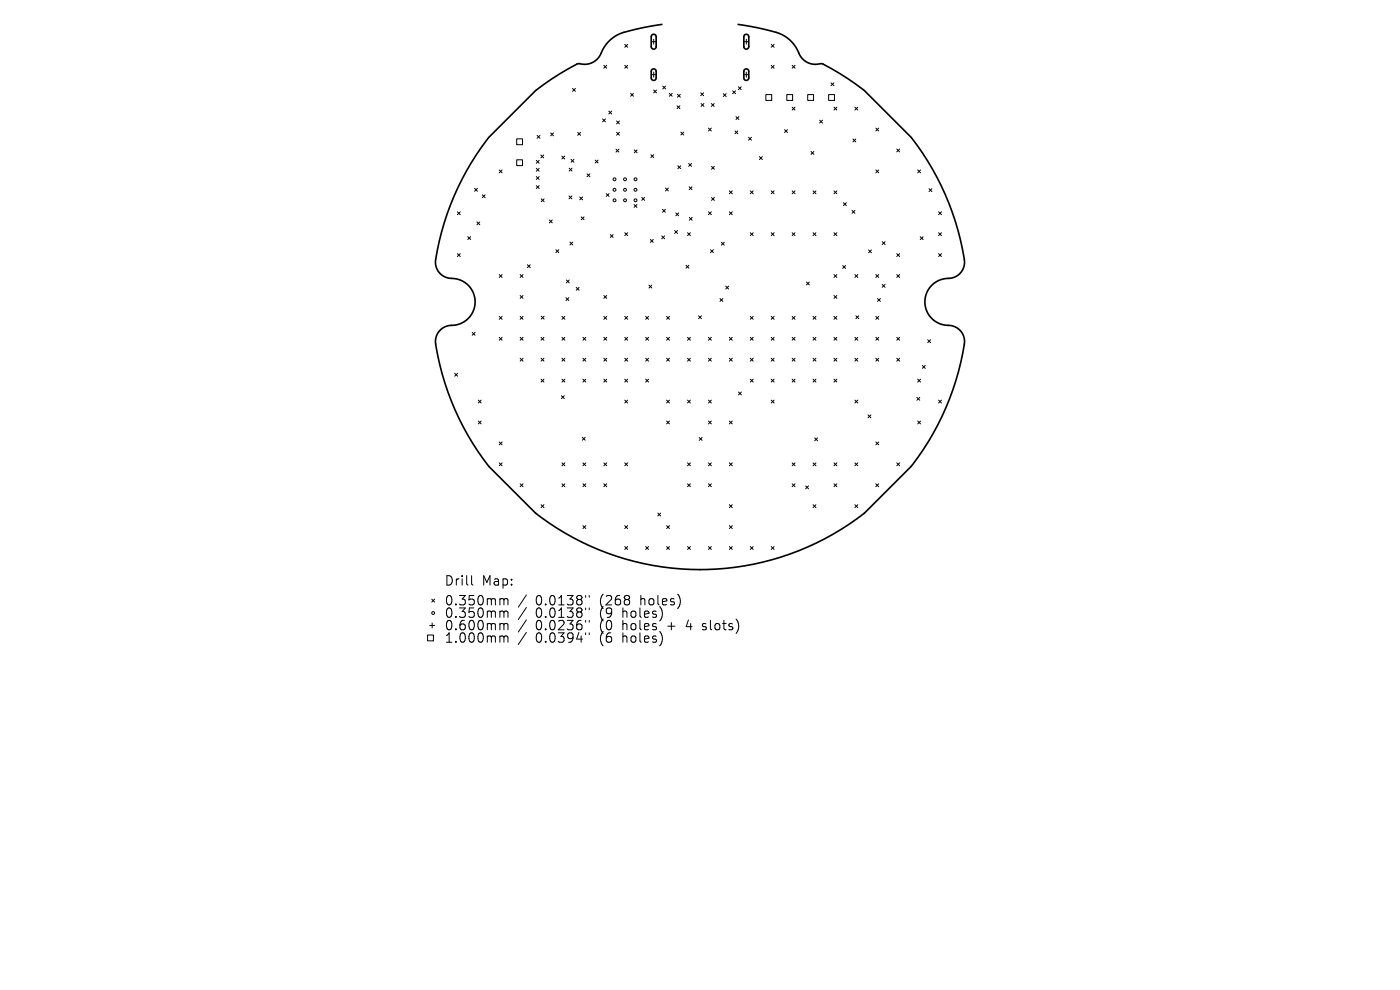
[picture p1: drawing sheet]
<svg xmlns="http://www.w3.org/2000/svg" width="297mm" height="210mm" viewBox="0 0 297 210" stroke-linecap="round" stroke-linejoin="round" font-family="sans-serif">
<defs><g id="words">
<g font-size="2.8">
<text x="94.2" y="124.5">Drill</text>
<text x="102.1" y="124.5">Map:</text>
<text x="94.2" y="128.7">0.350mm</text>
<text x="94.2" y="131.3">0.350mm</text>
<text x="113.4" y="128.7">0.0138&quot;</text>
<text x="113.4" y="131.3">0.0138&quot;</text>
<text x="127.1" y="128.7">(268</text>
<text x="127.1" y="131.3">(9</text>
<text x="131.9" y="131.3">holes)</text>
<text x="135.7" y="128.7">holes)</text>
<text x="94.2" y="133.9">0.600mm</text>
<text x="94.2" y="136.6">1.000mm</text>
<text x="113.4" y="133.9">0.0236&quot;</text>
<text x="113.4" y="136.6">0.0394&quot;</text>
<text x="127.1" y="133.9">(0</text>
<text x="127.1" y="136.6">(6</text>
<text x="131.9" y="133.9">holes</text>
<text x="131.9" y="136.6">holes)</text>
<text x="141.6" y="133.9">+</text>
<text x="145.7" y="133.9">4</text>
<text x="149.2" y="133.9">slots)</text>
</g>
</g></defs>
<path d="M138.3 7.4l.5-.1 .4 .4v2.3l-.4 .4-.4-.1-.2-.3v-2.2zM138.3 14.8l.5-.2 .4 .4v1.6l-.4 .4h-.4l-.2-.4v-1.5zM140.4 5.2a37.8 37.8 0 0 0-9.6 2.3 7.7 7.7 0 0 0-3.5 4.2 4 4 0 0 1-4.6 1.8l-4.1 2.3-5 3.4-9.9 10a56.2 56.2 0 0 0-11.3 26.4 3.6 3.6 0 0 0 4 3.5 5 5 0 0 1 4.4 5.5 5 5 0 0 1-5.5 4.5 3.5 3.5 0 0 0-2.8 4.4 56.8 56.8 0 0 0 11.2 25.4l9.9 10a56.8 56.8 0 0 0 69.8 0l9.9-10a56.2 56.2 0 0 0 11.3-26.4 3.6 3.6 0 0 0-4-3.5 5 5 0 0 1-4.4-5.6 5 5 0 0 1 5.5-4.4 3.5 3.5 0 0 0 2.8-4.4 56.8 56.8 0 0 0-11.2-25.4l-9.9-10a46.9 46.9 0 0 0-9.2-5.7 3.9 3.9 0 0 1-4.9-2.5 7.3 7.3 0 0 0-4.7-4.2l-4-.9-4-.7M158 7.4l.5-.1 .3 .4v2.3l-.4 .4-.4-.1-.2-.3v-2.2zM158 14.8l.5-.2 .3 .4v1.6l-.4 .4h-.4l-.2-.4v-1.5z" fill="none" stroke="#000" stroke-width=".35"/>
<g fill="none" stroke="#000" stroke-width=".21">
<path d="M121.5 18.8l.6 .6M122.1 18.8l-.6 .6M128.1 13.9l.6 .6M128.7 13.9l-.6 .6M132.5 9.4l.7 .6M132.5 13.9l.7 .6M133.2 9.4l-.7 .6M133.2 13.9l-.7 .6M133.8 19.8l.6 .6M134.4 19.8l-.6 .6M138.2 8.8h1M138.2 15.8h1"/>
<path d="M138.7 19.1l.6 .6M138.7 8.3v1.1M138.7 15.3v1.1M139.3 19.1l-.6 .6M140.6 18.3l.6 .6M141.2 18.3l-.6 .6M142 19.8l.6 .6M142.6 19.8l-.6 .6M148.7 19.7l.6 .6M149.3 19.7l-.6 .6M153.4 19.9l.7 .6M154.1 19.9l-.7 .6"/>
<path d="M155.4 19.3l.6 .6M156 19.3l-.6 .6M156.6 18.4l.6 .6M157.2 18.4l-.6 .6M157.8 8.8h1M157.8 15.8h1M158.3 8.3v1.1M158.3 15.3v1.1M163.6 9.4l.6 .6M163.6 13.9l.6 .6M164.2 9.4l-.6 .6M164.2 13.9l-.6 .6"/>
<path d="M168 13.9l.7 .6M168.7 13.9l-.7 .6M176.3 17.6l.6 .6M176.9 17.6l-.6 .6M100.7 40l.6 .6M101.3 40l-.6 .6M105.9 36.1l.6 .6M106.5 36.1l-.6 .6M109.6 29.5h1.2v1.2h-1.2zM109.6 33.9h1.2v1.2h-1.2zM113.8 34l.6 .6M113.8 35.7l.6 .6"/>
<path d="M113.8 37.5l.6 .6M113.8 39.4l.6 .6M113.9 28.7l.7 .6M114.4 35.7l-.6 .6M114.4 34l-.6 .6M114.4 37.5l-.6 .6M114.4 39.4l-.6 .6M114.6 28.7l-.7 .6M114.7 32.9l.6 .6M115.3 32.9l-.6 .6M116.8 28.2l.6 .6M117.4 28.2l-.6 .6"/>
<path d="M119.2 33.1l.6 .6M119.8 33.1l-.6 .6M120.7 35.7l.7 .6M121.1 33.8l.7 .6M121.4 35.7l-.7 .6M121.8 33.8l-.7 .6M122.6 28.1l.6 .6M123.2 28.1l-.6 .6M124.5 36.9l.6 .6M125.1 36.9l-.6 .6M126.3 34l.6 .6M126.9 34l-.6 .6"/>
<path d="M127.8 25.2l.6 .6M128.4 25.2l-.6 .6M129.1 23.6l.7 .6M129.8 23.6l-.7 .6M130.7 31.6l.6 .7M130.8 28.1l.6 .6M130.8 25.7l.6 .6M131.3 31.6l-.6 .7M131.4 28.1l-.6 .6M131.4 25.7l-.6 .6M134.5 31.8l.7 .6M135.2 31.8l-.7 .6"/>
<path d="M138.1 32.8l.6 .6M138.7 32.8l-.6 .6M141.2 39.9l.6 .6M141.8 39.9l-.6 .6M143.6 22.4l.6 .6M143.7 20l.6 .6M143.8 35.2l.6 .6M144.2 22.4l-.6 .6M144.3 20l-.6 .6M144.4 35.2l-.6 .6M144.4 28l.6 .6M145 28l-.6 .6"/>
<path d="M146.1 34.7l.6 .6M146.2 39.6l.6 .6M146.7 34.7l-.6 .6M146.8 39.6l-.6 .6M148.7 22l.6 .6M149.3 22l-.6 .6M150.3 27.2l.6 .6M150.9 27.2l-.6 .6M150.9 22l.6 .6M150.9 35.3l.7 .6M151.5 22l-.6 .6M151.6 35.3l-.7 .6"/>
<path d="M155.9 27.8l.6 .6M156.1 24.7l.6 .7M156.5 27.8l-.6 .6M156.7 24.7l-.6 .7M158.8 29.1l.6 .6M159.4 29.1l-.6 .6M161.1 33.2l.6 .6M161.7 33.2l-.6 .6M162.5 20.1h1.2v1.2h-1.2zM166.4 27.5l.7 .6M166.9 20.1h1.2v1.2h-1.2zM167.1 27.5l-.7 .6"/>
<path d="M168 22.7l.7 .6M168.7 22.7l-.7 .6M171.4 20.1h1.2v1.2h-1.2zM172 32.1l.7 .6M172.7 32.1l-.7 .6M173.9 25.5l.6 .6M174.5 25.5l-.6 .6M175.8 20.1h1.2v1.2h-1.2zM176.9 22.7l.6 .6M177.5 22.7l-.6 .6M180.9 29.5l.7 .6M181.4 22.7l.6 .6"/>
<path d="M181.6 29.5l-.7 .6M182 22.7l-.6 .6M185.8 27.2l.6 .6M185.8 36.1l.6 .6M186.4 27.2l-.6 .6M186.4 36.1l-.6 .6M190.2 31.6l.7 .6M190.9 31.6l-.7 .6M194.7 36.1l.6 .6M195.3 36.1l-.6 .6M97 44.9l.6 .6M97 53.8l.6 .6"/>
<path d="M97.6 44.9l-.6 .6M97.6 53.8l-.6 .6M99.2 50.2l.6 .6M99.8 50.2l-.6 .6M101.2 47.1l.6 .6M101.8 47.1l-.6 .6M102.3 41.3l.6 .6M102.9 41.3l-.6 .6M105.9 58.2l.6 .7M106.5 58.2l-.6 .7M110.3 58.2l.7 .7M111 58.2l-.7 .7"/>
<path d="M111.9 56.2l.6 .6M112.5 56.2l-.6 .6M114.8 42.2l.6 .6M115.4 42.2l-.6 .6M116.5 46.7l.7 .6M117.2 46.7l-.7 .6M117.9 53l.6 .6M118.5 53l-.6 .6M120.1 59.4l.7 .6M120.7 41.6l.6 .6M120.8 59.4l-.7 .6M120.9 51.3l.6 .7"/>
<path d="M121.3 41.6l-.6 .6M121.5 51.3l-.6 .7M123 41.8l.6 .6M123.3 46l.6 .6M123.6 41.8l-.6 .6M123.9 46l-.6 .6M128.6 41.1l.6 .6M129.2 41.1l-.6 .6M129.5 49.8l.6 .6M130.1 49.8l-.6 .6M132.5 49.4l.7 .6M133.2 49.4l-.7 .6"/>
<path d="M134.5 43.4l.6 .6M135.1 43.4l-.6 .6M136.1 41.9l.6 .6M136.7 41.9l-.6 .6M138 50.8l.6 .6M138.6 50.8l-.6 .6M140.4 50l.6 .7M140.6 44.4l.6 .6M141 50l-.6 .7M141.2 44.4l-.6 .6M143.1 48.9l.6 .6M143.4 45.2l.6 .6"/>
<path d="M143.7 48.9l-.6 .6M144 45.2l-.6 .6M145.5 56.3l.7 .6M145.9 49.4l.6 .6M146.2 56.3l-.7 .6M146.2 46.1l.6 .6M146.5 49.4l-.6 .6M146.8 46.1l-.6 .6M150.3 44.9l.6 .6M150.7 53l.6 .6M150.9 44.9l-.6 .6M150.9 41.9l.7 .6"/>
<path d="M151.3 53l-.6 .6M151.6 41.9l-.7 .6M153 51.4l.6 .6M153.6 51.4l-.6 .6M154.7 40.5l.6 .6M154.7 44.9l.6 .6M155.3 44.9l-.6 .6M155.3 40.5l-.6 .6M159.2 49.4l.6 .6M159.2 40.5l.6 .6M159.8 40.5l-.6 .6M159.8 49.4l-.6 .6"/>
<path d="M163.6 40.5l.6 .6M163.6 49.4l.6 .6M164.2 49.4l-.6 .6M164.2 40.5l-.6 .6M168 40.5l.7 .6M168 49.4l.7 .6M168.7 49.4l-.7 .6M168.7 40.5l-.7 .6M171.1 59.8l.6 .6M171.7 59.8l-.6 .6M172.5 40.5l.6 .6M172.5 49.4l.6 .6"/>
<path d="M173.1 40.5l-.6 .6M173.1 49.4l-.6 .6M176.9 58.2l.6 .7M176.9 40.5l.6 .6M176.9 49.4l.6 .6M177.5 40.5l-.6 .6M177.5 58.2l-.6 .7M177.5 49.4l-.6 .6M178.8 56.3l.6 .6M178.9 43l.6 .6M179.4 56.3l-.6 .6M179.5 43l-.6 .6"/>
<path d="M180.8 44.6l.6 .6M181.4 58.2l.6 .7M181.4 44.6l-.6 .6M182 58.2l-.6 .7M184.3 53l.6 .6M184.9 53l-.6 .6M185.8 58.2l.6 .7M186.4 58.2l-.6 .7M187.2 51.3l.6 .6M187.8 51.3l-.6 .6M190.2 53.8l.7 .6M190.2 58.2l.7 .7"/>
<path d="M190.9 53.8l-.7 .6M190.9 58.2l-.7 .7M195.2 50.2l.6 .6M195.8 50.2l-.6 .6M197.1 40l.6 .6M197.7 40l-.6 .6M199.1 49.4l.6 .6M199.1 44.9l.6 .6M199.1 53.8l.6 .6M199.7 44.9l-.6 .6M199.7 49.4l-.6 .6M199.7 53.8l-.6 .6"/>
<path d="M96.5 79.2l.6 .6M97.1 79.2l-.6 .6M100.2 70.5l.6 .6M100.8 70.5l-.6 .6M105.9 67.1l.6 .6M105.9 71.6l.6 .6M106.5 67.1l-.6 .6M106.5 71.6l-.6 .6M110.3 67.1l.7 .6M110.3 62.7l.7 .6M110.3 71.6l.7 .6M110.3 76l.7 .6"/>
<path d="M111 76l-.7 .6M111 62.7l-.7 .6M111 67.1l-.7 .6M111 71.6l-.7 .6M114.8 71.6l.6 .6M114.8 76l.6 .6M114.8 67.1l.6 .6M115.4 71.6l-.6 .6M115.4 76l-.6 .6M115.4 67.1l-.6 .6M119.2 76l.6 .6M119.2 71.6l.6 .6"/>
<path d="M119.2 67.1l.6 .6M119.8 67.1l-.6 .6M119.8 71.6l-.6 .6M119.8 76l-.6 .6M120.1 63.1l.6 .7M120.7 63.1l-.6 .7M122.2 61l.7 .6M122.9 61l-.7 .6M123.7 76l.6 .6M123.7 71.6l.6 .6M124.3 76l-.6 .6M124.3 71.6l-.6 .6"/>
<path d="M128.1 76l.6 .6M128.1 62.7l.6 .6M128.1 67.1l.6 .6M128.1 71.6l.6 .6M128.7 62.7l-.6 .6M128.7 71.6l-.6 .6M128.7 76l-.6 .6M128.7 67.1l-.6 .6M132.5 71.6l.7 .6M132.5 76l.7 .6M132.5 67.1l.7 .6M133.2 67.1l-.7 .6"/>
<path d="M133.2 71.6l-.7 .6M133.2 76l-.7 .6M137 76l.6 .6M137 71.6l.6 .6M137 67.1l.6 .6M137.6 67.1l-.6 .6M137.6 76l-.6 .6M137.6 71.6l-.6 .6M137.7 60.5l.6 .6M138.3 60.5l-.6 .6M141.4 76l.6 .6M141.4 67.1l.6 .6"/>
<path d="M141.4 71.6l.6 .6M142 71.6l-.6 .6M142 76l-.6 .6M142 67.1l-.6 .6M145.9 76l.6 .6M145.9 71.6l.6 .6M146.5 76l-.6 .6M146.5 71.6l-.6 .6M148.2 67l.6 .6M148.8 67l-.6 .6M150.3 76l.6 .6M150.3 71.6l.6 .6"/>
<path d="M150.9 71.6l-.6 .6M150.9 76l-.6 .6M152.7 63.3l.7 .6M153.4 63.3l-.7 .6M154 60.7l.6 .6M154.6 60.7l-.6 .6M154.7 71.6l.6 .6M154.7 76l.6 .6M155.3 71.6l-.6 .6M155.3 76l-.6 .6M159.2 71.6l.6 .6M159.2 76l.6 .6"/>
<path d="M159.2 67.1l.6 .6M159.8 67.1l-.6 .6M159.8 76l-.6 .6M159.8 71.6l-.6 .6M163.6 76l.6 .6M163.6 71.6l.6 .6M163.6 67.1l.6 .6M164.2 71.6l-.6 .6M164.2 67.1l-.6 .6M164.2 76l-.6 .6M168 76l.7 .6M168 71.6l.7 .6"/>
<path d="M168 67.1l.7 .6M168.7 67.1l-.7 .6M168.7 76l-.7 .6M168.7 71.6l-.7 .6M172.5 67.1l.6 .6M172.5 76l.6 .6M172.5 71.6l.6 .6M173.1 71.6l-.6 .6M173.1 76l-.6 .6M173.1 67.1l-.6 .6M176.9 71.6l.6 .6M176.9 62.7l.6 .6"/>
<path d="M176.9 76l.6 .6M176.9 67.1l.6 .6M177.5 67.1l-.6 .6M177.5 71.6l-.6 .6M177.5 62.7l-.6 .6M177.5 76l-.6 .6M181.4 76l.6 .6M181.4 71.6l.6 .6M181.6 67l.6 .6M182 76l-.6 .6M182 71.6l-.6 .6M182.2 67l-.6 .6"/>
<path d="M185.8 67.1l.6 .6M185.8 76l.6 .6M185.8 71.6l.6 .6M186.2 63.3l.6 .6M186.4 71.6l-.6 .6M186.4 76l-.6 .6M186.4 67.1l-.6 .6M186.8 63.3l-.6 .6M187.1 60.3l.7 .6M187.8 60.3l-.7 .6M190.2 76l.7 .6M190.2 71.6l.7 .6"/>
<path d="M190.9 71.6l-.7 .6M190.9 76l-.7 .6M195.7 77.5l.6 .6M196.3 77.5l-.6 .6M196.8 72.1l.6 .6M197.4 72.1l-.6 .6M101.5 84.9l.6 .6M101.5 89.3l.6 .6M102.1 84.9l-.6 .6M102.1 89.3l-.6 .6M105.9 93.8l.6 .6M105.9 98.2l.6 .6"/>
<path d="M106.5 93.8l-.6 .6M106.5 98.2l-.6 .6M114.8 80.4l.6 .6M115.4 80.4l-.6 .6M119.1 83.9l.6 .7M119.2 80.4l.6 .6M119.2 98.2l.6 .6M119.7 83.9l-.6 .7M119.8 80.4l-.6 .6M119.8 98.2l-.6 .6M123.5 92.8l.7 .6M123.7 80.4l.6 .6"/>
<path d="M123.7 98.2l.6 .6M124.2 92.8l-.7 .6M124.3 80.4l-.6 .6M124.3 98.2l-.6 .6M128.1 80.4l.6 .6M128.1 98.2l.6 .6M128.7 98.2l-.6 .6M128.7 80.4l-.6 .6M132.5 98.2l.7 .6M132.5 80.4l.7 .6M132.5 84.9l.7 .6M133.2 80.4l-.7 .6"/>
<path d="M133.2 84.9l-.7 .6M133.2 98.2l-.7 .6M137 80.4l.6 .6M137.6 80.4l-.6 .6M141.4 84.9l.6 .6M141.4 89.3l.6 .6M142 84.9l-.6 .6M142 89.3l-.6 .6M145.9 84.9l.6 .6M145.9 98.2l.6 .6M146.5 98.2l-.6 .6M146.5 84.9l-.6 .6"/>
<path d="M148.3 92.8l.6 .6M148.9 92.8l-.6 .6M150.3 89.3l.6 .6M150.3 84.9l.6 .6M150.3 98.2l.6 .6M150.9 84.9l-.6 .6M150.9 98.2l-.6 .6M150.9 89.3l-.6 .6M154.7 89.3l.6 .6M154.7 98.2l.6 .6M155.3 89.3l-.6 .6M155.3 98.2l-.6 .6"/>
<path d="M156.7 83.2l.6 .6M157.3 83.2l-.6 .6M159.2 80.4l.6 .6M159.8 80.4l-.6 .6M163.6 84.9l.6 .6M163.6 80.4l.6 .6M164.2 80.4l-.6 .6M164.2 84.9l-.6 .6M168 80.4l.7 .6M168 98.2l.7 .6M168.7 80.4l-.7 .6M168.7 98.2l-.7 .6"/>
<path d="M172.5 80.4l.6 .6M172.5 98.2l.6 .6M172.8 92.9l.6 .6M173.1 98.2l-.6 .6M173.1 80.4l-.6 .6M173.4 92.9l-.6 .6M176.9 98.2l.6 .6M176.9 80.4l.6 .6M177.5 80.4l-.6 .6M177.5 98.2l-.6 .6M181.4 98.2l.6 .6M181.4 84.9l.6 .6"/>
<path d="M182 84.9l-.6 .6M182 98.2l-.6 .6M184.1 88l.7 .6M184.8 88l-.7 .6M185.8 93.8l.6 .6M186.4 93.8l-.6 .6M190.2 98.2l.7 .6M190.9 98.2l-.7 .6M194.5 84.3l.6 .6M194.7 89.3l.6 .6M194.7 80.4l.6 .6M195.1 84.3l-.6 .6"/>
<path d="M195.3 80.4l-.6 .6M195.3 89.3l-.6 .6M199.1 84.9l.6 .6M199.7 84.9l-.6 .6M110.3 102.6l.7 .6M111 102.6l-.7 .6M114.8 107.1l.6 .6M115.4 107.1l-.6 .6M119.2 102.6l.6 .6M119.8 102.6l-.6 .6M123.7 111.5l.6 .6M123.7 102.6l.6 .6"/>
<path d="M124.3 102.6l-.6 .6M124.3 111.5l-.6 .6M128.1 102.6l.6 .6M128.7 102.6l-.6 .6M132.5 111.5l.7 .6M132.5 115.9l.7 .7M133.2 111.5l-.7 .6M133.2 115.9l-.7 .7M137 115.9l.6 .7M137.6 115.9l-.6 .7M139.5 108.8l.7 .7M140.2 108.8l-.7 .7"/>
<path d="M141.4 115.9l.6 .7M141.4 111.5l.6 .6M142 111.5l-.6 .6M142 115.9l-.6 .7M145.9 102.6l.6 .6M145.9 115.9l.6 .7M146.5 102.6l-.6 .6M146.5 115.9l-.6 .7M150.3 102.6l.6 .6M150.3 115.9l.6 .7M150.9 102.6l-.6 .6M150.9 115.9l-.6 .7"/>
<path d="M154.7 107.1l.6 .6M154.7 111.5l.6 .6M154.7 115.9l.6 .7M155.3 107.1l-.6 .6M155.3 111.5l-.6 .6M155.3 115.9l-.6 .7M159.2 115.9l.6 .7M159.8 115.9l-.6 .7M163.6 115.9l.6 .7M164.2 115.9l-.6 .7M168 102.6l.7 .6M168.7 102.6l-.7 .6"/>
<path d="M170.9 103.1l.6 .6M171.5 103.1l-.6 .6M172.5 107.1l.6 .6M173.1 107.1l-.6 .6M176.9 102.6l.6 .6M177.5 102.6l-.6 .6M181.4 107.1l.6 .6M182 107.1l-.6 .6M185.8 102.6l.6 .6M186.4 102.6l-.6 .6M90.7 134.7h1.2v1.2h-1.2zM91.2 132.7h1"/>
<path d="M91.6 127.1l.6 .6M91.7 132.2v1M92.2 127.1l-.6 .6M100 122.1v1.7l.3 .3M106.3 127l.5 .1 .1 .2M106.3 129.6h.3l.3 .3M106.3 132.3h.3l.3 .3M106.3 134.9h.3l.3 .3M106.9 127.3l.3-.3 .5 .1 .1 1.2M106.9 127.3v1M106.9 129.9v1.1M106.9 132.6v1"/>
<path d="M106.9 135.2v1M106.9 129.9l.3-.3 .5 .1 .1 1.3M106.9 132.6l.3-.3 .5 .1 .1 1.2M106.9 135.2l.3-.3 .5 .1 .1 1.2M111.7 126.2l-1.7 2.6M111.7 128.9l-1.7 2.5M111.7 131.5l-1.7 2.6M111.7 134.1l-1.7 2.6M124.2 126.3v.4M124.2 129v.3M124.2 131.6v.4M124.2 134.2v.4"/>
<path d="M125 126.3v.4M125 129v.3M125 131.6v.4M125 134.2v.4M133.5 126.5v.5M133.5 127.4v.7M140.2 134.3l.3 1-.3 1.3M140.5 130l-.3 1.3M144 126.4l.3 1-.3 1.3M156.6 132.2v1.3"/>
<circle cx="130.4" cy="38" r=".31"/>
<circle cx="132.6" cy="38" r=".31"/>
<circle cx="134.8" cy="38" r=".31"/>
<circle cx="130.4" cy="42.5" r=".31"/>
<circle cx="130.4" cy="40.3" r=".31"/>
<circle cx="132.6" cy="42.5" r=".31"/>
<circle cx="132.6" cy="40.3" r=".31"/>
<circle cx="134.8" cy="42.5" r=".31"/>
<circle cx="134.8" cy="40.3" r=".31"/>
<circle cx="91.9" cy="130" r=".31"/>
</g>
<use href="#words"/>
</svg>
